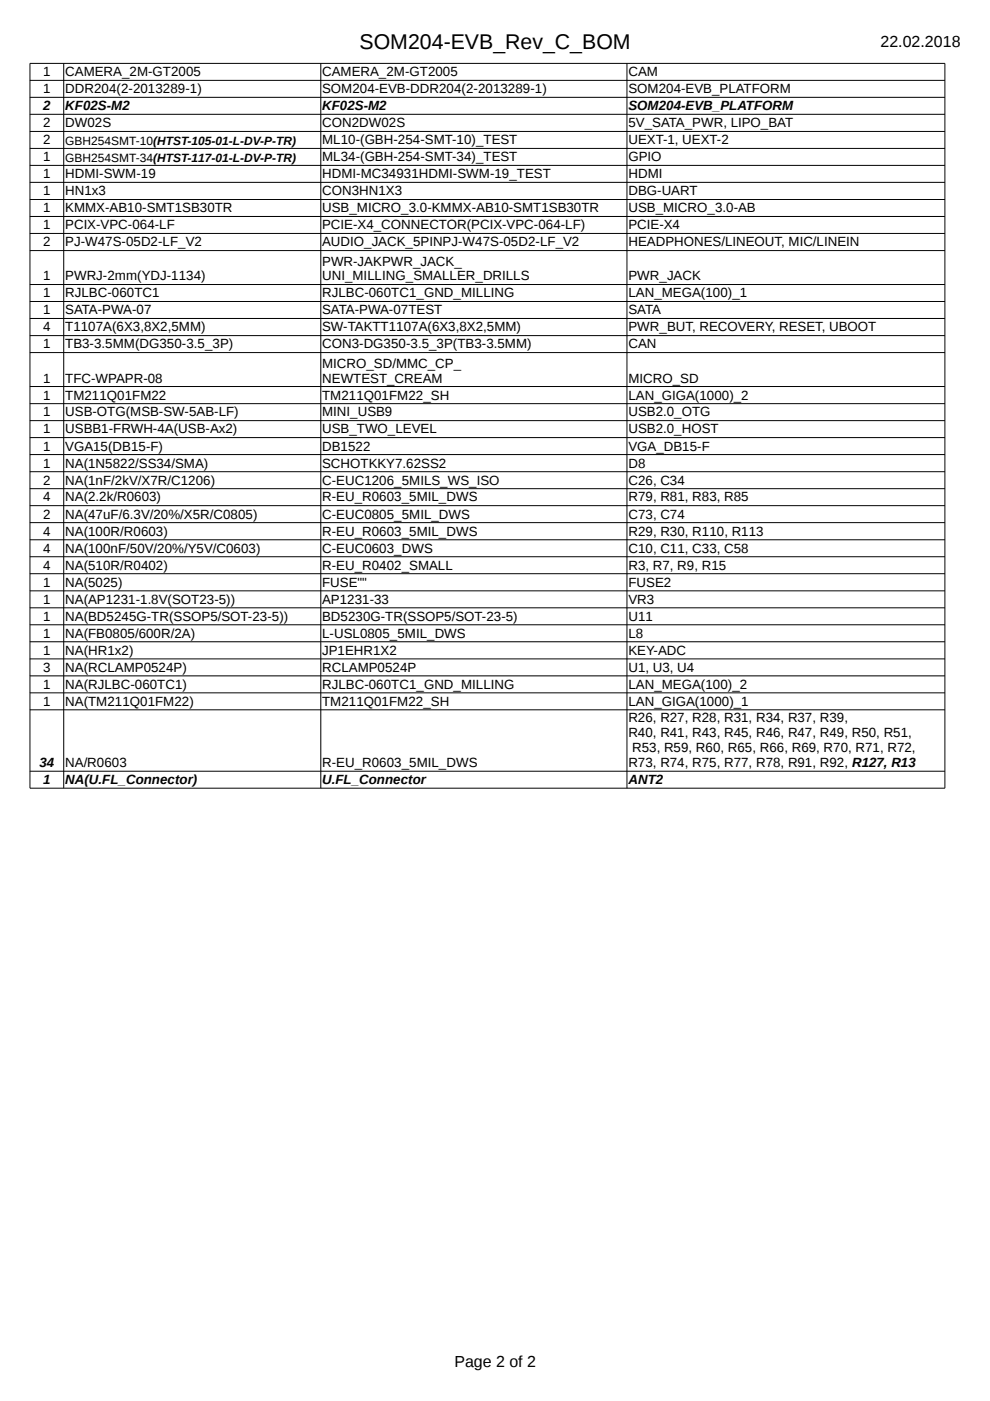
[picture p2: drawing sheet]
<svg xmlns="http://www.w3.org/2000/svg" width="210mm" height="297mm" viewBox="0 0 210 297" stroke-linecap="round" stroke-linejoin="round" font-family="sans-serif">
<defs><g id="words">
<text font-size="4.5" x="76.2" y="10.4">SOM204-EVB_Rev_C_BOM</text>
<g font-size="3.4">
<text x="186.7" y="10.1">22.02.2018</text>
<text x="96.3" y="289.8">Page 2 of 2</text>
</g>
<g font-size="2.8">
<text x="9.1" y="16.2">1</text>
<text x="13.8" y="16.2">CAMERA_2M-GT2005</text>
<text x="68.3" y="16.2">CAMERA_2M-GT2005</text>
<text x="133.2" y="16.2">CAM</text>
<text x="9.1" y="19.8">1</text>
<text x="9.1" y="23.4">2</text>
<text x="13.8" y="19.8">DDR204(2-2013289-1)</text>
<text x="13.8" y="23.4">KF02S-M2</text>
<text x="68.3" y="19.8">SOM204-EVB-DDR204(2-2013289-1)</text>
<text x="68.3" y="23.4">KF02S-M2</text>
<text x="133.2" y="19.8">SOM204-EVB_PLATFORM</text>
<text x="133.2" y="23.4">SOM204-EVB_PLATFORM</text>
<text x="9.1" y="27">2</text>
<text x="13.8" y="27">DW02S</text>
<text x="68.3" y="27">CON2DW02S</text>
<text x="133.2" y="27">5V_SATA_PWR, LIPO_BAT</text>
<text x="9.1" y="30.6">2</text>
<text x="9.1" y="34.2">1</text>
<text x="68.3" y="30.6">ML10-(GBH-254-SMT-10)_TEST</text>
<text x="68.3" y="34.2">ML34-(GBH-254-SMT-34)_TEST</text>
<text x="133.2" y="30.6">UEXT-1, UEXT-2</text>
<text x="133.2" y="34.2">GPIO</text>
<text x="9.1" y="37.8">1</text>
<text x="9.1" y="41.4">1</text>
<text x="13.8" y="37.8">HDMI-SWM-19</text>
<text x="13.8" y="41.4">HN1x3</text>
<text x="68.3" y="37.8">HDMI-MC34931HDMI-SWM-19_TEST</text>
<text x="68.3" y="41.4">CON3HN1X3</text>
<text x="133.2" y="37.8">HDMI</text>
<text x="133.2" y="41.4">DBG-UART</text>
<text x="9.1" y="45">1</text>
<text x="13.8" y="45">KMMX-AB10-SMT1SB30TR</text>
<text x="68.3" y="45">USB_MICRO_3.0-KMMX-AB10-SMT1SB30TR</text>
<text x="133.2" y="45">USB_MICRO_3.0-AB</text>
<text x="9.1" y="48.6">1</text>
<text x="9.1" y="52.2">2</text>
<text x="13.8" y="48.6">PCIX-VPC-064-LF</text>
<text x="13.8" y="52.2">PJ-W47S-05D2-LF_V2</text>
<text x="68.3" y="48.6">PCIE-X4_CONNECTOR(PCIX-VPC-064-LF)</text>
<text x="68.3" y="52.2">AUDIO_JACK_5PINPJ-W47S-05D2-LF_V2</text>
<text x="133.2" y="48.6">PCIE-X4</text>
<text x="133.2" y="52.2">HEADPHONES/LINEOUT, MIC/LINEIN</text>
<text x="9.1" y="59.4">1</text>
<text x="13.8" y="59.4">PWRJ-2mm(YDJ-1134)</text>
<text x="68.3" y="56.3">PWR-JAKPWR_JACK_</text>
<text x="68.3" y="59.4">UNI_MILLING_SMALLER_DRILLS</text>
<text x="133.2" y="59.4">PWR_JACK</text>
<text x="9.1" y="63">1</text>
<text x="13.8" y="63">RJLBC-060TC1</text>
<text x="68.3" y="63">RJLBC-060TC1_GND_MILLING</text>
<text x="133.2" y="63">LAN_MEGA(100)_1</text>
<text x="9.1" y="66.7">1</text>
<text x="9.1" y="70.3">4</text>
<text x="13.8" y="66.7">SATA-PWA-07</text>
<text x="13.8" y="70.3">T1107A(6X3,8X2,5MM)</text>
<text x="68.3" y="66.7">SATA-PWA-07TEST</text>
<text x="68.3" y="70.3">SW-TAKTT1107A(6X3,8X2,5MM)</text>
<text x="133.2" y="66.7">SATA</text>
<text x="133.2" y="70.3">PWR_BUT, RECOVERY, RESET, UBOOT</text>
<text x="9.1" y="73.9">1</text>
<text x="13.8" y="73.9">TB3-3.5MM(DG350-3.5_3P)</text>
<text x="68.3" y="73.9">CON3-DG350-3.5_3P(TB3-3.5MM)</text>
<text x="68.3" y="77.9">MICRO_SD/MMC_CP_</text>
<text x="133.2" y="73.9">CAN</text>
<text x="9.1" y="81.1">1</text>
<text x="13.8" y="81.1">TFC-WPAPR-08</text>
<text x="68.3" y="81.1">NEWTEST_CREAM</text>
<text x="133.2" y="81.1">MICRO_SD</text>
<text x="9.1" y="84.7">1</text>
<text x="9.1" y="88.3">1</text>
<text x="13.8" y="84.7">TM211Q01FM22</text>
<text x="13.8" y="88.3">USB-OTG(MSB-SW-5AB-LF)</text>
<text x="68.3" y="84.7">TM211Q01FM22_SH</text>
<text x="68.3" y="88.3">MINI_USB9</text>
<text x="133.2" y="84.7">LAN_GIGA(1000)_2</text>
<text x="133.2" y="88.3">USB2.0_OTG</text>
<text x="9.1" y="91.9">1</text>
<text x="9.1" y="95.5">1</text>
<text x="13.8" y="91.9">USBB1-FRWH-4A(USB-Ax2)</text>
<text x="13.8" y="95.5">VGA15(DB15-F)</text>
<text x="68.3" y="91.9">USB_TWO_LEVEL</text>
<text x="68.3" y="95.5">DB1522</text>
<text x="133.2" y="91.9">USB2.0_HOST</text>
<text x="133.2" y="95.5">VGA_DB15-F</text>
<text x="9.1" y="99.1">1</text>
<text x="13.8" y="99.1">NA(1N5822/SS34/SMA)</text>
<text x="68.3" y="99.1">SCHOTKKY7.62SS2</text>
<text x="133.2" y="99.1">D8</text>
<text x="9.1" y="102.7">2</text>
<text x="9.1" y="106.3">4</text>
<text x="13.8" y="102.7">NA(1nF/2kV/X7R/C1206)</text>
<text x="13.8" y="106.3">NA(2.2k/R0603)</text>
<text x="68.3" y="102.7">C-EUC1206_5MILS_WS_ISO</text>
<text x="68.3" y="106.3">R-EU_R0603_5MIL_DWS</text>
<text x="133.2" y="102.7">C26, C34</text>
<text x="133.2" y="106.3">R79, R81, R83, R85</text>
<text x="9.1" y="110">2</text>
<text x="9.1" y="113.6">4</text>
<text x="13.8" y="110">NA(47uF/6.3V/20%/X5R/C0805)</text>
<text x="13.8" y="113.6">NA(100R/R0603)</text>
<text x="68.3" y="110">C-EUC0805_5MIL_DWS</text>
<text x="68.3" y="113.6">R-EU_R0603_5MIL_DWS</text>
<text x="133.2" y="110">C73, C74</text>
<text x="133.2" y="113.6">R29, R30, R110, R113</text>
<text x="9.1" y="117.2">4</text>
<text x="13.8" y="117.2">NA(100nF/50V/20%/Y5V/C0603)</text>
<text x="68.3" y="117.2">C-EUC0603_DWS</text>
<text x="133.2" y="117.2">C10, C11, C33, C58</text>
<text x="9.1" y="120.8">4</text>
<text x="9.1" y="124.4">1</text>
<text x="13.8" y="120.8">NA(510R/R0402)</text>
<text x="13.8" y="124.4">NA(5025)</text>
<text x="68.3" y="120.8">R-EU_R0402_SMALL</text>
<text x="68.3" y="124.4">FUSE&quot;&quot;</text>
<text x="133.2" y="120.8">R3, R7, R9, R15</text>
<text x="133.2" y="124.4">FUSE2</text>
<text x="9.1" y="128">1</text>
<text x="9.1" y="131.6">1</text>
<text x="13.8" y="128">NA(AP1231-1.8V(SOT23-5))</text>
<text x="13.8" y="131.6">NA(BD5245G-TR(SSOP5/SOT-23-5))</text>
<text x="68.3" y="128">AP1231-33</text>
<text x="68.3" y="131.6">BD5230G-TR(SSOP5/SOT-23-5)</text>
<text x="133.2" y="128">VR3</text>
<text x="133.2" y="131.6">U11</text>
<text x="9.1" y="135.2">1</text>
<text x="13.8" y="135.2">NA(FB0805/600R/2A)</text>
<text x="68.3" y="135.2">L-USL0805_5MIL_DWS</text>
<text x="133.2" y="135.2">L8</text>
<text x="9.1" y="138.8">1</text>
<text x="9.1" y="142.4">3</text>
<text x="13.8" y="138.8">NA(HR1x2)</text>
<text x="13.8" y="142.4">NA(RCLAMP0524P)</text>
<text x="68.3" y="138.8">JP1EHR1X2</text>
<text x="68.3" y="142.4">RCLAMP0524P</text>
<text x="133.2" y="138.8">KEY-ADC</text>
<text x="133.2" y="142.4">U1, U3, U4</text>
<text x="9.1" y="146">1</text>
<text x="9.1" y="149.6">1</text>
<text x="13.8" y="146">NA(RJLBC-060TC1)</text>
<text x="13.8" y="149.6">NA(TM211Q01FM22)</text>
<text x="68.3" y="146">RJLBC-060TC1_GND_MILLING</text>
<text x="68.3" y="149.6">TM211Q01FM22_SH</text>
<text x="133.2" y="146">LAN_MEGA(100)_2</text>
<text x="133.2" y="149.6">LAN_GIGA(1000)_1</text>
<text x="133.2" y="153.2">R26, R27, R28, R31, R34, R37, R39,</text>
<text x="133.2" y="156.3">R40, R41, R43, R45, R46, R47, R49, R50, R51,</text>
<text x="134" y="159.5">R53, R59, R60, R65, R66, R69, R70, R71, R72,</text>
<text x="8.4" y="162.6">34</text>
<text x="9.1" y="166.2">1</text>
<text x="13.8" y="162.6">NA/R0603</text>
<text x="13.8" y="166.2">NA(U.FL_Connector)</text>
<text x="68.3" y="162.6">R-EU_R0603_5MIL_DWS</text>
<text x="68.3" y="166.2">U.FL_Connector</text>
<text x="133.2" y="166.2">ANT2</text>
<text x="133.2" y="162.6">R73, R74, R75, R77, R78, R91, R92, R127, R13</text>
</g>
<g font-size="2.5">
<text x="13.8" y="30.7">GBH254SMT-10(HTST-105-01-L-DV-P-TR)</text>
<text x="13.8" y="34.3">GBH254SMT-34(HTST-117-01-L-DV-P-TR)</text>
</g>
</g></defs>
<g fill="none" stroke="#000" stroke-width=".21">
<path d="M6.3 13.4h194v153.7h-194zM6.3 17h194M13.5 13.4v153.7M68 13.4v153.7M132.9 13.4v153.7M6.3 20.6h194M6.3 24.2h194M6.3 27.9h194M6.3 31.5h194M6.3 35.1h194M6.3 38.7h194M6.3 42.3h194"/>
<path d="M6.3 45.9h194M6.3 49.5h194M6.3 53.1h194M6.3 60.3h194M6.3 63.9h194M6.3 67.5h194M6.3 71.2h194M6.3 74.8h194M6.3 82h194M6.3 85.6h194M6.3 89.2h194M6.3 92.8h194"/>
<path d="M6.3 96.4h194M6.3 100h194M6.3 103.6h194M6.3 107.2h194M6.3 110.8h194M6.3 114.4h194M6.3 118h194M6.3 121.6h194M6.3 125.3h194M6.3 128.9h194M6.3 132.5h194M6.3 136.1h194"/>
<path d="M6.3 139.7h194M6.3 143.3h194M6.3 146.9h194M6.3 150.5h194M6.3 163.5h194"/>
</g>
<use href="#words"/>
</svg>
